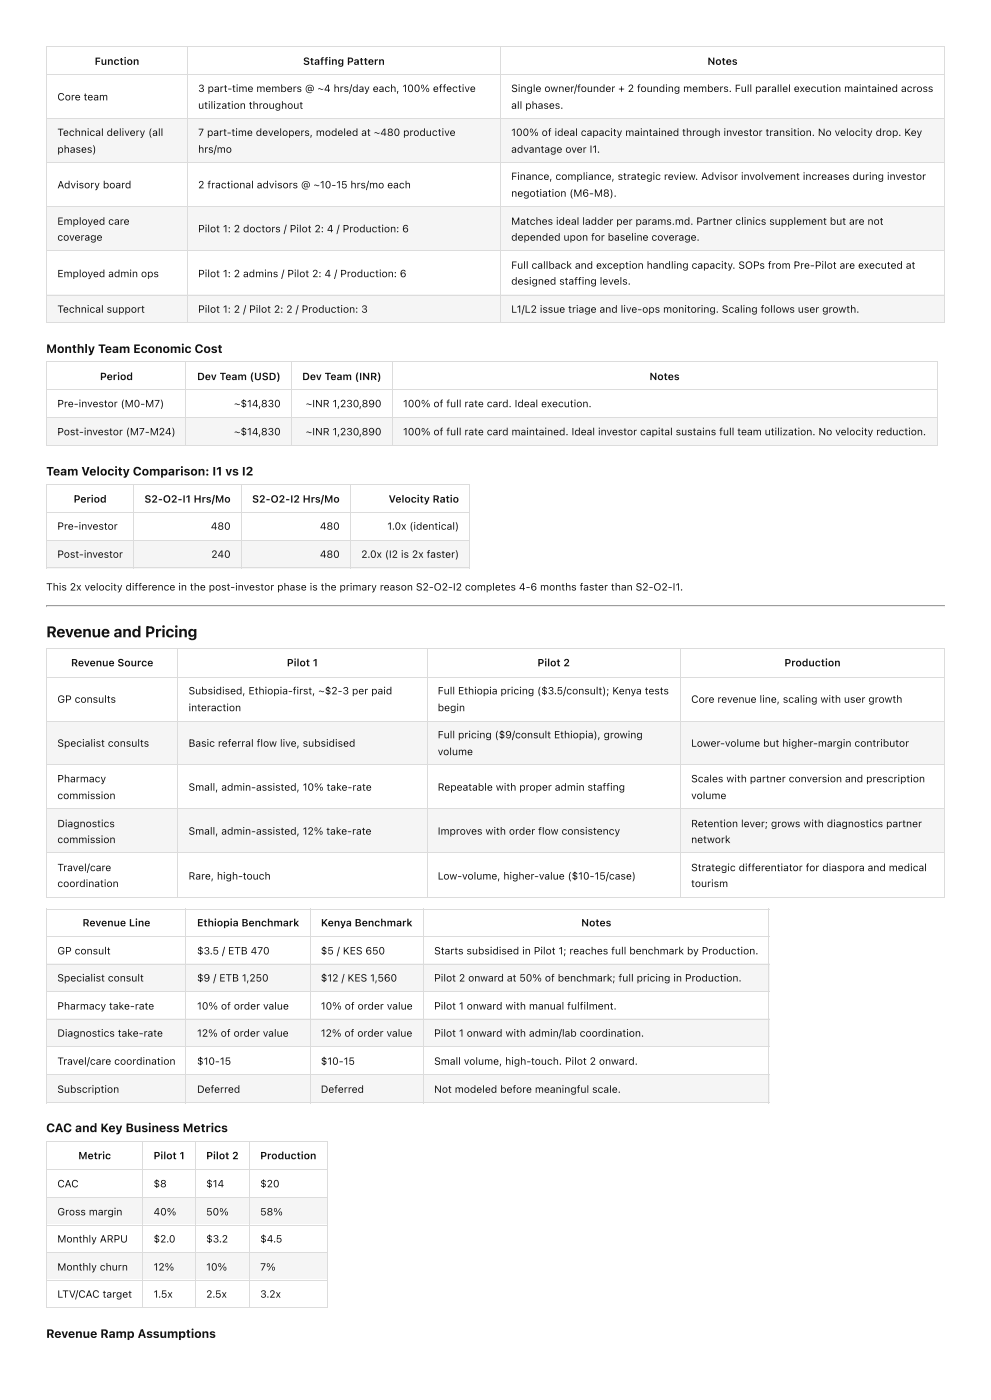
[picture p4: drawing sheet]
<svg xmlns="http://www.w3.org/2000/svg" width="210mm" height="297mm" viewBox="0 0 210 297" stroke-linecap="round" stroke-linejoin="round" font-family="sans-serif">
<defs><g id="words">
<text font-size="3.3" fill="#111" x="9.8" y="135.2">Revenue and Pricing</text>
<g font-size="2.6" fill="#111">
<text x="9.8" y="74.9">Monthly Team Economic Cost</text>
<text x="9.8" y="100.9">Team Velocity Comparison: I1 vs I2</text>
<text x="9.8" y="240.2">CAC and Key Business Metrics</text>
<text x="9.8" y="283.8">Revenue Ramp Assumptions</text>
</g>
<g font-size="2.2" fill="#111">
<text x="20.1" y="13.8">Function</text>
<text x="64.3" y="13.8">Staffing Pattern</text>
<text x="150.1" y="13.8">Notes</text>
<text x="12.2" y="21.3">Core team</text>
<text x="42" y="19.5">3 part-time members @ ~4 hrs/day each, 100% effective</text>
<text x="42" y="23.1">utilization throughout</text>
<text x="108.5" y="19.5">Single owner/founder + 2 founding members. Full parallel execution maintained across</text>
<text x="108.5" y="23.1">all phases.</text>
<text x="12.2" y="28.8">Technical delivery (all</text>
<text x="42" y="28.8">7 part-time developers, modeled at ~480 productive</text>
<text x="108.5" y="28.8">100% of ideal capacity maintained through investor transition. No velocity drop. Key</text>
<text x="12.2" y="32.4">phases)</text>
<text x="42" y="32.4">hrs/mo</text>
<text x="108.5" y="32.4">advantage over I1.</text>
<text x="12.2" y="40">Advisory board</text>
<text x="42" y="40">2 fractional advisors @ ~10-15 hrs/mo each</text>
<text x="108.5" y="38.2">Finance, compliance, strategic review. Advisor involvement increases during investor</text>
<text x="108.5" y="41.7">negotiation (M6-M8).</text>
<text x="12.2" y="47.7">Employed care</text>
<text x="108.5" y="47.7">Matches ideal ladder per params.md. Partner clinics supplement but are not</text>
<text x="12.2" y="51.1">coverage</text>
<text x="42" y="49.3">Pilot 1: 2 doctors / Pilot 2: 4 / Production: 6</text>
<text x="108.5" y="51.1">depended upon for baseline coverage.</text>
<text x="12.2" y="58.8">Employed admin ops</text>
<text x="42" y="58.8">Pilot 1: 2 admins / Pilot 2: 4 / Production: 6</text>
<text x="108.5" y="57">Full callback and exception handling capacity. SOPs from Pre-Pilot are executed at</text>
<text x="108.5" y="60.4">designed staffing levels.</text>
<text x="12.2" y="66.3">Technical support</text>
<text x="42" y="66.3">Pilot 1: 2 / Pilot 2: 2 / Production: 3</text>
<text x="108.5" y="66.3">L1/L2 issue triage and live-ops monitoring. Scaling follows user growth.</text>
<text x="21.2" y="80.6">Period</text>
<text x="41.8" y="80.6">Dev Team (USD)</text>
<text x="64.1" y="80.6">Dev Team (INR)</text>
<text x="137.8" y="80.6">Notes</text>
<text x="12.2" y="86.4">Pre-investor (M0-M7)</text>
<text x="49.6" y="86.4">~$14,830</text>
<text x="64.9" y="86.4">~INR 1,230,890</text>
<text x="85.5" y="86.4">100% of full rate card. Ideal execution.</text>
<text x="12.2" y="92.3">Post-investor (M7-M24)</text>
<text x="49.6" y="92.3">~$14,830</text>
<text x="64.9" y="92.3">~INR 1,230,890</text>
<text x="85.5" y="92.3">100% of full rate card maintained. Ideal investor capital sustains full team utilization. No velocity reduction.</text>
<text x="15.6" y="106.6">Period</text>
<text x="30.6" y="106.6">S2-O2-I1 Hrs/Mo</text>
<text x="53.5" y="106.6">S2-O2-I2 Hrs/Mo</text>
<text x="82.4" y="106.6">Velocity Ratio</text>
<text x="12.2" y="112.4">Pre-investor</text>
<text x="44.7" y="112.4">480</text>
<text x="67.9" y="112.4">480</text>
<text x="82.2" y="112.4">1.0x (identical)</text>
<text x="12.2" y="118.3">Post-investor</text>
<text x="44.8" y="118.3">240</text>
<text x="67.9" y="118.3">480</text>
<text x="76.6" y="118.3">2.0x (I2 is 2x faster)</text>
<text x="9.8" y="125.3">This 2x velocity difference in the post-investor phase is the primary reason S2-O2-I2 completes 4-6 months faster than S2-O2-I1.</text>
<text x="15.1" y="141.4">Revenue Source</text>
<text x="60.8" y="141.4">Pilot 1</text>
<text x="114" y="141.4">Pilot 2</text>
<text x="166.4" y="141.4">Production</text>
<text x="12.2" y="149.1">GP consults</text>
<text x="40" y="147.3">Subsidised, Ethiopia-first, ~$2-3 per paid</text>
<text x="92.9" y="147.3">Full Ethiopia pricing ($3.5/consult); Kenya tests</text>
<text x="146.6" y="149.1">Core revenue line, scaling with user growth</text>
<text x="40" y="150.9">interaction</text>
<text x="92.9" y="150.9">begin</text>
<text x="12.2" y="158.4">Specialist consults</text>
<text x="40" y="158.4">Basic referral flow live, subsidised</text>
<text x="92.9" y="156.6">Full pricing ($9/consult Ethiopia), growing</text>
<text x="92.9" y="160.2">volume</text>
<text x="146.6" y="158.4">Lower-volume but higher-margin contributor</text>
<text x="12.2" y="166">Pharmacy</text>
<text x="40" y="167.7">Small, admin-assisted, 10% take-rate</text>
<text x="92.9" y="167.7">Repeatable with proper admin staffing</text>
<text x="146.6" y="166">Scales with partner conversion and prescription</text>
<text x="12.2" y="169.5">commission</text>
<text x="146.6" y="169.5">volume</text>
<text x="12.2" y="175.5">Diagnostics</text>
<text x="12.2" y="178.9">commission</text>
<text x="40" y="177.1">Small, admin-assisted, 12% take-rate</text>
<text x="92.9" y="177.1">Improves with order flow consistency</text>
<text x="146.6" y="175.5">Retention lever; grows with diagnostics partner</text>
<text x="146.6" y="178.9">network</text>
<text x="12.2" y="184.8">Travel/care</text>
<text x="146.6" y="184.8">Strategic differentiator for diaspora and medical</text>
<text x="12.2" y="188.2">coordination</text>
<text x="40" y="186.6">Rare, high-touch</text>
<text x="92.9" y="186.6">Low-volume, higher-value ($10-15/case)</text>
<text x="146.6" y="188.2">tourism</text>
<text x="17.5" y="196.5">Revenue Line</text>
<text x="41.8" y="196.5">Ethiopia Benchmark</text>
<text x="68.1" y="196.5">Kenya Benchmark</text>
<text x="123.3" y="196.5">Notes</text>
<text x="12.2" y="202.5">GP consult</text>
<text x="41.8" y="202.5">$3.5 / ETB 470</text>
<text x="68.1" y="202.5">$5 / KES 650</text>
<text x="92.1" y="202.5">Starts subsidised in Pilot 1; reaches full benchmark by Production.</text>
<text x="12.2" y="208.2">Specialist consult</text>
<text x="41.8" y="208.2">$9 / ETB 1,250</text>
<text x="68.1" y="208.2">$12 / KES 1,560</text>
<text x="92.1" y="208.2">Pilot 2 onward at 50% of benchmark; full pricing in Production.</text>
<text x="12.2" y="214.2">Pharmacy take-rate</text>
<text x="41.8" y="214.2">10% of order value</text>
<text x="68.1" y="214.2">10% of order value</text>
<text x="92.1" y="214.2">Pilot 1 onward with manual fulfilment.</text>
<text x="12.2" y="219.9">Diagnostics take-rate</text>
<text x="41.8" y="219.9">12% of order value</text>
<text x="68.1" y="219.9">12% of order value</text>
<text x="92.1" y="219.9">Pilot 1 onward with admin/lab coordination.</text>
<text x="12.2" y="225.9">Travel/care coordination</text>
<text x="41.8" y="225.9">$10-15</text>
<text x="68.1" y="225.9">$10-15</text>
<text x="92.1" y="225.9">Small volume, high-touch. Pilot 2 onward.</text>
<text x="12.2" y="231.8">Subscription</text>
<text x="41.8" y="231.8">Deferred</text>
<text x="68.1" y="231.8">Deferred</text>
<text x="92.1" y="231.8">Not modeled before meaningful scale.</text>
<text x="16.6" y="245.9">Metric</text>
<text x="32.6" y="245.9">Pilot 1</text>
<text x="43.7" y="245.9">Pilot 2</text>
<text x="55.2" y="245.9">Production</text>
<text x="12.2" y="251.9">CAC</text>
<text x="32.6" y="251.9">$8</text>
<text x="43.7" y="251.9">$14</text>
<text x="55.2" y="251.9">$20</text>
<text x="12.2" y="257.8">Gross margin</text>
<text x="32.6" y="257.8">40%</text>
<text x="43.7" y="257.8">50%</text>
<text x="55.2" y="257.8">58%</text>
<text x="12.2" y="263.6">Monthly ARPU</text>
<text x="32.6" y="263.6">$2.0</text>
<text x="43.7" y="263.6">$3.2</text>
<text x="55.2" y="263.6">$4.5</text>
<text x="12.2" y="269.5">Monthly churn</text>
<text x="32.6" y="269.5">12%</text>
<text x="43.7" y="269.5">10%</text>
<text x="55.2" y="269.5">7%</text>
<text x="12.2" y="275.3">LTV/CAC target</text>
<text x="32.6" y="275.3">1.5x</text>
<text x="43.7" y="275.3">2.5x</text>
<text x="55.2" y="275.3">3.2x</text>
</g>
</g></defs>
<g fill="#f5f5f5">
<path d="M10 25.1h29.8v9.3h-29.8z"/>
<path d="M39.8 25.1h66.4v9.3h-66.4z"/>
<path d="M106.2 25.1h94.1v9.3h-94.1z"/>
</g>
<g fill="#fff">
<path d="M10 34.4h29.8v9.5h-29.8z"/>
<path d="M39.8 34.4h66.4v9.5h-66.4z"/>
<path d="M106.2 34.4h94.1v9.5h-94.1z"/>
</g>
<g fill="#f5f5f5">
<path d="M10 43.9h29.8v9.3h-29.8z"/>
<path d="M39.8 43.9h66.4v9.3h-66.4z"/>
<path d="M106.2 43.9h94.1v9.3h-94.1z"/>
</g>
<g fill="#fff">
<path d="M10 53.2h29.8v9.4h-29.8z"/>
<path d="M39.8 53.2h66.4v9.4h-66.4z"/>
<path d="M106.2 53.2h94.1v9.4h-94.1z"/>
</g>
<g fill="#f5f5f5">
<path d="M10 62.6h29.8v5.9h-29.8z"/>
<path d="M39.8 62.6h66.4v5.9h-66.4z"/>
<path d="M106.2 62.6h94.1v5.9h-94.1z"/>
</g>
<path d="M9.8 9.9h190.5M9.8 15.8h190.5M9.9 9.8v58.7M39.9 9.8v58.7M106.1 9.8v58.7M200.3 9.8v58.7M9.8 25.2h190.5M9.8 34.5h190.5M9.8 43.8h190.5M9.8 53.1h190.5M9.8 62.7h190.5M9.8 68.4h190.5" fill="none" stroke="#dcdcdc" stroke-width=".21"/>
<g fill="#fff">
<path d="M10 76.9h29.6v5.7h-29.6z"/>
<path d="M39.6 76.9h22.2v5.7h-22.2z"/>
<path d="M61.8 76.9h21.4v5.7h-21.4z"/>
<path d="M83.2 76.9h115.5v5.7h-115.5z"/>
<path d="M10 82.6h29.6v6h-29.6z"/>
<path d="M39.6 82.6h22.2v6h-22.2z"/>
<path d="M61.8 82.6h21.4v6h-21.4z"/>
<path d="M83.2 82.6h115.5v6h-115.5z"/>
</g>
<g fill="#f5f5f5">
<path d="M10 88.6h29.6v5.9h-29.6z"/>
<path d="M39.6 88.6h22.2v5.9h-22.2z"/>
<path d="M61.8 88.6h21.4v5.9h-21.4z"/>
<path d="M83.2 88.6h115.5v5.9h-115.5z"/>
</g>
<path d="M9.8 76.8h189.1M9.9 76.7v17.8M39.5 76.7v17.8M61.9 76.7v17.8M83.3 76.7v17.8M198.8 76.7v17.8M9.8 82.7h189.1M9.8 88.7h189.1M9.8 94.4h189.1" fill="none" stroke="#dcdcdc" stroke-width=".21"/>
<g fill="#fff">
<path d="M10 102.9h18.4v5.7h-18.4z"/>
<path d="M28.4 102.9h22.9v5.7h-22.9z"/>
<path d="M51.3 102.9h23v5.7h-23z"/>
<path d="M74.3 102.9h25.4v5.7h-25.4z"/>
<path d="M10 108.6h18.4v6h-18.4z"/>
<path d="M28.4 108.6h22.9v6h-22.9z"/>
<path d="M51.3 108.6h23v6h-23z"/>
<path d="M74.3 108.6h25.4v6h-25.4z"/>
</g>
<g fill="#f5f5f5">
<path d="M10 114.6h18.4v5.9h-18.4z"/>
<path d="M28.4 114.6h22.9v5.9h-22.9z"/>
<path d="M51.3 114.6h23v5.9h-23z"/>
<path d="M74.3 114.6h25.4v5.9h-25.4z"/>
</g>
<path d="M9.8 102.8h89.9M9.8 108.7h89.9M9.8 114.7h89.9M9.9 102.7v17.8M28.3 102.7v17.8M51.2 102.7v17.8M74.4 102.7v17.8M99.6 102.7v17.8M9.8 120.4h89.9" fill="none" stroke="#dcdcdc" stroke-width=".21"/>
<path d="M9.8 128.6h190.5" fill="none" stroke="#9a9a9a" stroke-width=".21"/>
<path d="M9.8 128.8h190.5" fill="none" stroke="#eee" stroke-width=".21"/>
<path d="M200.3 128.5v.4z" fill="#eee"/>
<path d="M9.8 128.5h.2l-.2 .4z" fill="#9a9a9a"/>
<g fill="#fff">
<path d="M10 137.6h27.8v5.9h-27.8z"/>
<path d="M37.8 137.6h52.8v5.9h-52.8z"/>
<path d="M90.6 137.6h53.7v5.9h-53.7z"/>
<path d="M144.3 137.6h56v5.9h-56z"/>
<path d="M10 143.5h27.8v9.4h-27.8z"/>
<path d="M37.8 143.5h52.8v9.4h-52.8z"/>
<path d="M90.6 143.5h53.7v9.4h-53.7z"/>
<path d="M144.3 143.5h56v9.4h-56z"/>
</g>
<g fill="#f5f5f5">
<path d="M10 152.9h27.8v9.3h-27.8z"/>
<path d="M37.8 152.9h52.8v9.3h-52.8z"/>
<path d="M90.6 152.9h53.7v9.3h-53.7z"/>
<path d="M144.3 152.9h56v9.3h-56z"/>
</g>
<g fill="#fff">
<path d="M10 162.2h27.8v9.5h-27.8z"/>
<path d="M37.8 162.2h52.8v9.5h-52.8z"/>
<path d="M90.6 162.2h53.7v9.5h-53.7z"/>
<path d="M144.3 162.2h56v9.5h-56z"/>
</g>
<g fill="#f5f5f5">
<path d="M10 171.7h27.8v9.3h-27.8z"/>
<path d="M37.8 171.7h52.8v9.3h-52.8z"/>
<path d="M90.6 171.7h53.7v9.3h-53.7z"/>
<path d="M144.3 171.7h56v9.3h-56z"/>
</g>
<g fill="#fff">
<path d="M10 181h27.8v9.4h-27.8z"/>
<path d="M37.8 181h52.8v9.4h-52.8z"/>
<path d="M90.6 181h53.7v9.4h-53.7z"/>
<path d="M144.3 181h56v9.4h-56z"/>
</g>
<path d="M9.8 137.7h190.5M9.9 137.6v53M37.7 137.6v53M90.7 137.6v53M144.4 137.6v53M200.3 137.6v53M9.8 143.6h190.5M9.8 153h190.5M9.8 162.3h190.5M9.8 171.6h190.5M9.8 180.9h190.5M9.8 190.5h190.5" fill="none" stroke="#dcdcdc" stroke-width=".21"/>
<g fill="#fff">
<path d="M10 192.7h29.6v6h-29.6z"/>
<path d="M39.6 192.7h26.1v6h-26.1z"/>
<path d="M65.7 192.7h24.1v6h-24.1z"/>
<path d="M89.8 192.7h73.4v6h-73.4z"/>
<path d="M10 198.7h29.6v5.8h-29.6z"/>
<path d="M39.6 198.7h26.1v5.8h-26.1z"/>
<path d="M65.7 198.7h24.1v5.8h-24.1z"/>
<path d="M89.8 198.7h73.4v5.8h-73.4z"/>
</g>
<g fill="#f5f5f5">
<path d="M10 204.5h29.6v5.9h-29.6z"/>
<path d="M39.6 204.5h26.1v5.9h-26.1z"/>
<path d="M65.7 204.5h24.1v5.9h-24.1z"/>
<path d="M89.8 204.5h73.4v5.9h-73.4z"/>
</g>
<g fill="#fff">
<path d="M10 210.4h29.6v5.8h-29.6z"/>
<path d="M39.6 210.4h26.1v5.8h-26.1z"/>
<path d="M65.7 210.4h24.1v5.8h-24.1z"/>
<path d="M89.8 210.4h73.4v5.8h-73.4z"/>
</g>
<g fill="#f5f5f5">
<path d="M10 216.2h29.6v5.9h-29.6z"/>
<path d="M39.6 216.2h26.1v5.9h-26.1z"/>
<path d="M65.7 216.2h24.1v5.9h-24.1z"/>
<path d="M89.8 216.2h73.4v5.9h-73.4z"/>
</g>
<g fill="#fff">
<path d="M10 222.1h29.6v6h-29.6z"/>
<path d="M39.6 222.1h26.1v6h-26.1z"/>
<path d="M65.7 222.1h24.1v6h-24.1z"/>
<path d="M89.8 222.1h73.4v6h-73.4z"/>
</g>
<g fill="#f5f5f5">
<path d="M10 228.1h29.6v5.7h-29.6z"/>
<path d="M39.6 228.1h26.1v5.7h-26.1z"/>
<path d="M65.7 228.1h24.1v5.7h-24.1z"/>
<path d="M89.8 228.1h73.4v5.7h-73.4z"/>
</g>
<g fill="none" stroke="#dcdcdc" stroke-width=".21">
<path d="M9.8 192.8h153.4M9.8 198.6h153.4M9.9 192.7v41.3M39.5 192.7v41.3M65.8 192.7v41.3M89.9 192.7v41.3M163.1 192.7v41.3M9.8 204.6h153.4M9.8 210.3h153.4M9.8 216.3h153.4M9.8 222h153.4M9.8 228h153.4"/>
<path d="M9.8 233.9h153.4"/>
</g>
<g fill="#fff">
<path d="M10 242.2h20.2v5.9h-20.2z"/>
<path d="M30.2 242.2h11.3v5.9h-11.3z"/>
<path d="M41.5 242.2h11.4v5.9h-11.4z"/>
<path d="M52.9 242.2h16.4v5.9h-16.4z"/>
<path d="M10 248.1h20.2v6h-20.2z"/>
<path d="M30.2 248.1h11.3v6h-11.3z"/>
<path d="M41.5 248.1h11.4v6h-11.4z"/>
<path d="M52.9 248.1h16.4v6h-16.4z"/>
</g>
<g fill="#f5f5f5">
<path d="M10 254.1h20.2v5.7h-20.2z"/>
<path d="M30.2 254.1h11.3v5.7h-11.3z"/>
<path d="M41.5 254.1h11.4v5.7h-11.4z"/>
<path d="M52.9 254.1h16.4v5.7h-16.4z"/>
</g>
<g fill="#fff">
<path d="M10 259.8h20.2v6h-20.2z"/>
<path d="M30.2 259.8h11.3v6h-11.3z"/>
<path d="M41.5 259.8h11.4v6h-11.4z"/>
<path d="M52.9 259.8h16.4v6h-16.4z"/>
</g>
<g fill="#f5f5f5">
<path d="M10 265.8h20.2v5.7h-20.2z"/>
<path d="M30.2 265.8h11.3v5.7h-11.3z"/>
<path d="M41.5 265.8h11.4v5.7h-11.4z"/>
<path d="M52.9 265.8h16.4v5.7h-16.4z"/>
</g>
<g fill="#fff">
<path d="M10 271.5h20.2v6h-20.2z"/>
<path d="M30.2 271.5h11.3v6h-11.3z"/>
<path d="M41.5 271.5h11.4v6h-11.4z"/>
<path d="M52.9 271.5h16.4v6h-16.4z"/>
</g>
<path d="M9.8 242.3h59.7M9.8 248h59.7M9.8 254h59.7M9.8 259.9h59.7M9.9 242.2v35.3M30.3 242.2v35.3M41.4 242.2v35.3M52.9 242.2v35.3M69.4 242.2v35.3M9.8 265.7h59.7M9.8 271.6h59.7M9.8 277.4h59.7" fill="none" stroke="#dcdcdc" stroke-width=".21"/>
<use href="#words"/>
</svg>
